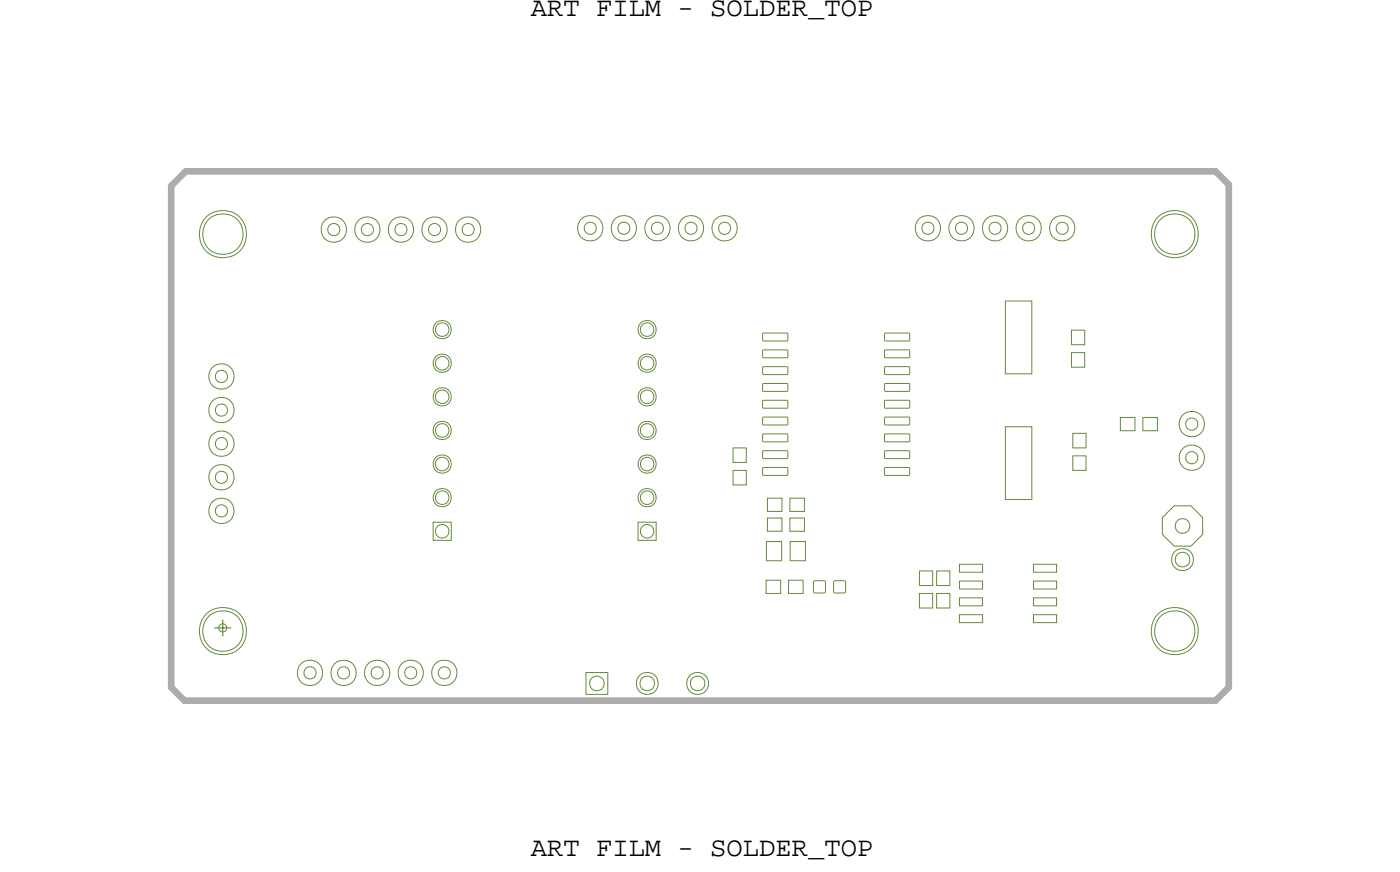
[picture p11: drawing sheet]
<svg xmlns="http://www.w3.org/2000/svg" width="106mm" height="66mm" viewBox="0 0 106 66" stroke-linecap="round" stroke-linejoin="round" font-family="sans-serif">
<defs><g id="words">
<g font-size="2.1">
<text x="40.1" y="1.2">ART FILM - SOLDER_TOP</text>
<text x="40.1" y="64.7">ART FILM - SOLDER_TOP</text>
</g>
</g></defs>
<!-- layer: Board Outline -->
<path d="M13 14.1l1-1.1zM13 14.1v37.9zM14.1 13h77.9zM92 13l1 1zM93 14v38zM12.9 51.9l1.1 1.1zM14 53h78zM93 52l-1.1 1z" fill="none" stroke="#acacac" stroke-width=".5"/>
<path d="M14 12.9h78l1 1.1v37.9l-1 1.1h-78l-1-1.1v-37.9z" fill="none" stroke="#acacac" stroke-width=".08"/>
<!-- layer: Nets -->
<g fill="none" stroke="#638b3a" stroke-width=".08">
<path d="M32.8 39.5h1.3v1.3h-1.3zM48.3 39.5h1.3v1.3h-1.3zM55.4 33.9h1.1v1.1h-1.1zM55.4 35.6h1.1v1.1h-1.1zM57.7 29h1.8l.1 .5-1.9 .1zM57.7 34.1h1.8l.1 .5-1.9 .1zM57.7 30.3h1.8l.1 .5h-1.9zM57.7 31.5h1.8l.1 .6h-1.9zM57.7 27.7h1.8l.1 .6h-1.9zM57.7 25.2h1.8l.1 .5-1.9 .1zM57.7 26.5l1.8-.1 .1 .6h-1.9zM57.7 32.8h1.8l.1 .5-1.9 .1z"/>
<path d="M57.7 35.3h1.8l.1 .6h-1.9zM58 37.6h1.1v1.1h-1.1zM58 39.1h1.1v1.1h-1.1zM59.7 37.6h1.1v1.1h-1.1zM59.7 39.1h1.1v1.1h-1.1zM66.9 35.3h1.9v.6h-1.8zM66.9 34.1h1.9v.5l-1.8 .1zM66.9 27.7h1.9v.6h-1.8zM66.9 26.5l1.9-.1v.6h-1.8zM66.9 25.2h1.9v.5l-1.8 .1zM66.9 30.3h1.9v.5h-1.8zM66.9 29h1.9v.5l-1.8 .1z"/>
<path d="M66.9 32.8h1.9v.5l-1.8 .1zM66.9 31.5h1.9v.6h-1.8zM76.1 32.3h1.9v5.5h-1.9zM76.1 22.8h1.9v5.5h-1.9zM81 25h1.1v1h-1.1zM81 26.7h1.1v1.1h-1.1zM81.2 34.5h1v1.1h-1zM81.2 32.8h1v1h-1zM84.7 31.5h1.1v1.1h-1.1zM86.4 31.5h1.1v1.1h-1.1zM44.3 50.8h1.7v1.7h-1.7zM57.9 43.8h1.1v1.1h-1.1z"/>
<path d="M58 40.9h1.1v1.5h-1.1zM59.6 43.8h1.1v1.1h-1.1zM59.8 40.9h1.1v1.5h-1.1zM61.6 43.9h.8v.9h-.8zM63.1 43.9h.8v.9h-.8zM69.5 43.2h1v1.1h-1zM69.5 44.9h1v1.1h-1zM70.8 43.2h1v1.1h-1zM70.8 44.9h1v1.1h-1zM72.6 42.6h1.7v.6h-1.7zM72.6 46.5h1.7v.6h-1.7zM72.6 43.9h1.7v.6h-1.7z"/>
<path d="M72.6 45.2h1.7v.6h-1.7zM78.2 45.2h1.7v.6h-1.7zM78.2 43.9h1.7v.6h-1.7zM78.2 42.6h1.7v.6h-1.7zM78.2 46.5h1.7v.6h-1.7z"/>
<circle cx="16.9" cy="17.7" r="1.79"/>
<circle cx="16.9" cy="17.7" r="1.54"/>
<circle cx="25.2" cy="17.4" r=".96"/>
<circle cx="25.2" cy="17.4" r=".46"/>
<circle cx="27.8" cy="17.4" r=".96"/>
<circle cx="27.8" cy="17.4" r=".46"/>
<circle cx="30.3" cy="17.4" r=".96"/>
<circle cx="30.3" cy="17.4" r=".46"/>
<circle cx="32.9" cy="17.4" r=".96"/>
<circle cx="32.9" cy="17.4" r=".46"/>
<circle cx="35.4" cy="17.4" r=".96"/>
<circle cx="35.4" cy="17.4" r=".46"/>
<circle cx="44.6" cy="17.3" r=".96"/>
<circle cx="44.6" cy="17.3" r=".46"/>
<circle cx="47.2" cy="17.3" r=".96"/>
<circle cx="47.2" cy="17.3" r=".46"/>
<circle cx="49.7" cy="17.3" r=".96"/>
<circle cx="49.7" cy="17.3" r=".46"/>
<circle cx="52.3" cy="17.3" r=".96"/>
<circle cx="52.3" cy="17.3" r=".46"/>
<circle cx="54.8" cy="17.3" r=".96"/>
<circle cx="54.8" cy="17.3" r=".46"/>
<circle cx="70.2" cy="17.3" r=".96"/>
<circle cx="70.2" cy="17.3" r=".46"/>
<circle cx="72.7" cy="17.3" r=".96"/>
<circle cx="72.7" cy="17.3" r=".46"/>
<circle cx="75.3" cy="17.3" r=".96"/>
<circle cx="75.3" cy="17.3" r=".46"/>
<circle cx="77.8" cy="17.3" r=".96"/>
<circle cx="77.8" cy="17.3" r=".46"/>
<circle cx="80.3" cy="17.3" r=".96"/>
<circle cx="80.3" cy="17.3" r=".46"/>
<circle cx="88.9" cy="17.7" r="1.54"/>
<circle cx="88.9" cy="17.7" r="1.79"/>
<circle cx="16.7" cy="33.5" r=".96"/>
<circle cx="16.7" cy="38.6" r=".96"/>
<circle cx="16.7" cy="28.5" r=".96"/>
<circle cx="16.7" cy="36.1" r=".96"/>
<circle cx="16.7" cy="31" r=".96"/>
<circle cx="16.7" cy="28.5" r=".46"/>
<circle cx="16.7" cy="36.1" r=".46"/>
<circle cx="16.7" cy="33.5" r=".46"/>
<circle cx="16.7" cy="38.6" r=".46"/>
<circle cx="16.7" cy="31" r=".46"/>
<circle cx="33.4" cy="30" r=".51"/>
<circle cx="33.4" cy="32.5" r=".51"/>
<circle cx="33.4" cy="24.9" r=".51"/>
<circle cx="33.4" cy="37.6" r=".51"/>
<circle cx="33.4" cy="27.5" r=".51"/>
<circle cx="33.4" cy="35.1" r=".51"/>
<circle cx="33.5" cy="32.5" r=".69"/>
<circle cx="33.5" cy="24.9" r=".69"/>
<circle cx="33.5" cy="30" r=".69"/>
<circle cx="33.5" cy="27.5" r=".69"/>
<circle cx="33.5" cy="35.1" r=".69"/>
<circle cx="33.5" cy="37.6" r=".69"/>
<circle cx="48.9" cy="32.5" r=".51"/>
<circle cx="48.9" cy="30" r=".51"/>
<circle cx="48.9" cy="35.1" r=".51"/>
<circle cx="48.9" cy="24.9" r=".51"/>
<circle cx="48.9" cy="27.5" r=".51"/>
<circle cx="48.9" cy="37.6" r=".51"/>
<circle cx="49" cy="27.5" r=".69"/>
<circle cx="49" cy="37.6" r=".69"/>
<circle cx="49" cy="24.9" r=".69"/>
<circle cx="49" cy="30" r=".69"/>
<circle cx="49" cy="35.1" r=".69"/>
<circle cx="49" cy="32.5" r=".69"/>
<circle cx="89.4" cy="39.8" r=".55"/>
<circle cx="89.4" cy="39.8" r="1.65"/>
<circle cx="90.1" cy="32.1" r=".96"/>
<circle cx="90.1" cy="34.6" r=".96"/>
<circle cx="90.1" cy="34.6" r=".46"/>
<circle cx="90.1" cy="32.1" r=".46"/>
<circle cx="16.9" cy="47.7" r="1.79"/>
<circle cx="16.9" cy="47.7" r="1.54"/>
<circle cx="23.4" cy="50.9" r=".96"/>
<circle cx="23.4" cy="50.9" r=".46"/>
<circle cx="26" cy="50.9" r=".96"/>
<circle cx="26" cy="50.9" r=".46"/>
<circle cx="28.5" cy="50.9" r=".96"/>
<circle cx="28.5" cy="50.9" r=".46"/>
<circle cx="31.1" cy="50.9" r=".96"/>
<circle cx="31.1" cy="50.9" r=".46"/>
<circle cx="33.4" cy="40.2" r=".51"/>
<circle cx="33.6" cy="50.9" r=".96"/>
<circle cx="33.6" cy="50.9" r=".46"/>
<circle cx="45.1" cy="51.7" r=".55"/>
<circle cx="48.9" cy="40.2" r=".51"/>
<circle cx="49" cy="51.7" r=".55"/>
<circle cx="49" cy="51.7" r=".83"/>
<circle cx="52.8" cy="51.7" r=".55"/>
<circle cx="52.8" cy="51.7" r=".83"/>
<circle cx="88.9" cy="47.7" r="1.54"/>
<circle cx="88.9" cy="47.7" r="1.79"/>
<circle cx="89.4" cy="42.3" r=".55"/>
<circle cx="89.4" cy="42.3" r=".83"/>
</g>
<!-- layer: Drawing Origin -->
<path d="M16.6 47.2l.3-.1 .2 .1 .1 .3-.1 .2-.2 .1-.3-.1-.1-.2z" fill="none" stroke="#638b3a" stroke-width=".08"/>
<path d="M16.2 47.5h1.3M16.9 46.8v1.3" fill="none" stroke="#638b3a" stroke-width=".09"/>
<use href="#words"/>
</svg>
